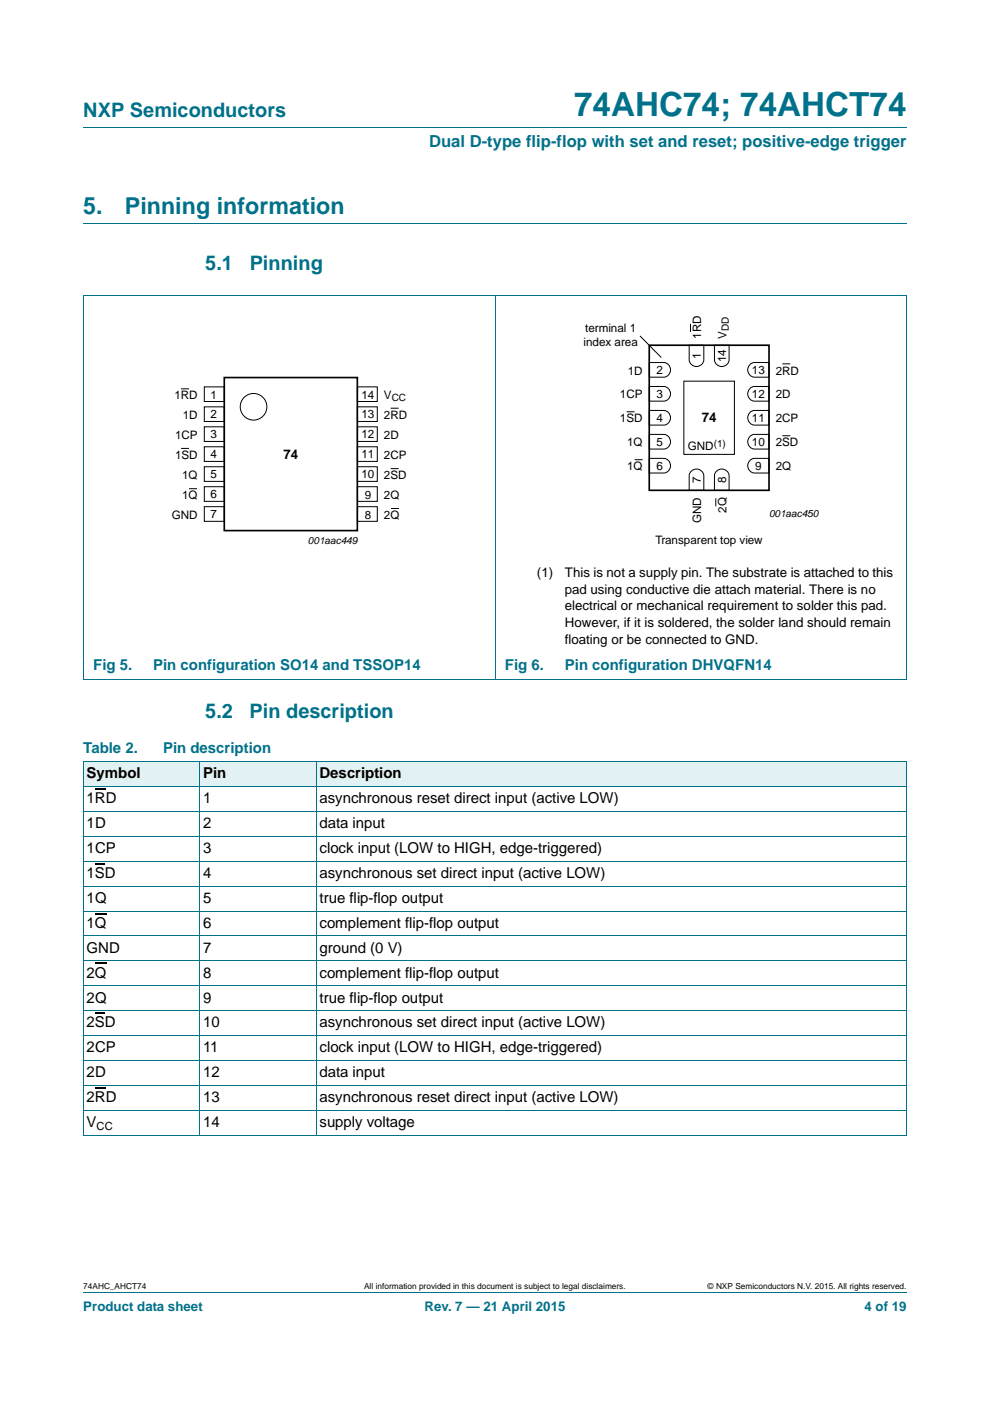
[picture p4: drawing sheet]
<svg xmlns="http://www.w3.org/2000/svg" width="210mm" height="297mm" viewBox="0 0 210 297" stroke-linecap="round" stroke-linejoin="round" font-family="sans-serif">
<defs><g id="words">
<text font-size="7" fill="#00718a" x="121.8" y="24.6">74AHC74; 74AHCT74</text>
<g font-size="4.9" fill="#00718a">
<text x="17.7" y="45.4">5.</text>
<text x="26.5" y="45.4">Pinning information</text>
</g>
<g font-size="4.2" fill="#00718a">
<text x="17.7" y="24.9">NXP Semiconductors</text>
<text x="43.5" y="57.3">5.1</text>
<text x="53" y="57.3">Pinning</text>
<text x="43.5" y="152.2">5.2</text>
<text x="52.9" y="152.2">Pin description</text>
</g>
<text font-size="3.5" fill="#00718a" x="91" y="31.1">Dual D-type flip-flop with set and reset; positive-edge trigger</text>
<g font-size="3.2" fill="#00718a">
<text x="19.8" y="142">Fig 5.</text>
<text x="32.5" y="142">Pin configuration SO14 and TSSOP14</text>
<text x="107.1" y="142">Fig 6.</text>
<text x="119.8" y="142">Pin configuration DHVQFN14</text>
<text x="17.7" y="159.6">Table 2.</text>
<text x="34.6" y="159.6">Pin description</text>
</g>
<g font-size="3.2">
<text x="18.4" y="164.9">Symbol</text>
<text x="43.1" y="164.9">Pin</text>
<text x="67.8" y="164.9">Description</text>
<text x="18.4" y="170.2">1RD</text>
<text x="43.1" y="170.2">1</text>
<text x="67.8" y="170.2">asynchronous reset direct input (active LOW)</text>
<text x="18.4" y="175.5">1D</text>
<text x="43.1" y="175.5">2</text>
<text x="67.8" y="175.5">data input</text>
<text x="18.4" y="180.8">1CP</text>
<text x="43.1" y="180.8">3</text>
<text x="67.8" y="180.8">clock input (LOW to HIGH, edge-triggered)</text>
<text x="18.4" y="191.4">1Q</text>
<text x="18.4" y="186.1">1SD</text>
<text x="43.1" y="186.1">4</text>
<text x="43.1" y="191.4">5</text>
<text x="67.8" y="186.1">asynchronous set direct input (active LOW)</text>
<text x="67.8" y="191.4">true flip-flop output</text>
<text x="18.4" y="196.7">1Q</text>
<text x="43.1" y="196.7">6</text>
<text x="67.8" y="196.7">complement flip-flop output</text>
<text x="18.4" y="202">GND</text>
<text x="43.1" y="202">7</text>
<text x="67.8" y="202">ground (0 V)</text>
<text x="18.4" y="207.3">2Q</text>
<text x="43.1" y="207.3">8</text>
<text x="67.8" y="207.3">complement flip-flop output</text>
<text x="18.4" y="212.6">2Q</text>
<text x="43.1" y="212.6">9</text>
<text x="67.8" y="212.6">true flip-flop output</text>
<text x="18.4" y="217.8">2SD</text>
<text x="43.1" y="217.8">10</text>
<text x="67.8" y="217.8">asynchronous set direct input (active LOW)</text>
<text x="18.4" y="223.1">2CP</text>
<text x="43.1" y="223.1">11</text>
<text x="67.8" y="223.1">clock input (LOW to HIGH, edge-triggered)</text>
<text x="18.4" y="228.4">2D</text>
<text x="18.4" y="233.7">2RD</text>
<text x="43.1" y="233.7">13</text>
<text x="43.1" y="228.4">12</text>
<text x="67.8" y="233.7">asynchronous reset direct input (active LOW)</text>
<text x="67.8" y="228.4">data input</text>
<text x="18.4" y="239">V</text>
<text x="43.1" y="239">14</text>
<text x="67.8" y="239">supply voltage</text>
</g>
<g font-size="2.8">
<text x="148.8" y="89.6">74</text>
<text x="60.1" y="97.3">74</text>
<text x="113.9" y="122.3">(1)</text>
<text x="119.8" y="125.9">pad using conductive die attach material. There is no</text>
<text x="119.8" y="122.3">This is not a supply pin. The substrate is attached to this</text>
<text x="119.8" y="129.4">electrical or mechanical requirement to solder this pad.</text>
<text x="119.8" y="132.9">However, if it is soldered, the solder land should remain</text>
<text x="119.8" y="136.5">floating or be connected to GND.</text>
</g>
<g font-size="2.8" fill="#00718a">
<text x="17.7" y="277.9">Product data sheet</text>
<text x="90.1" y="277.9">Rev. 7 — 21 April 2015</text>
<text x="183.4" y="277.9">4 of 19</text>
</g>
<g font-size="2.5">
<text x="124.1" y="70.4">terminal 1</text>
<text x="148.7" y="71.8" transform="rotate(-90 148.7 71.8)">1RD</text>
<text x="154.1" y="71.8" transform="rotate(-90 154.1 71.8)">V</text>
<text x="123.8" y="73.4">index area</text>
<text x="148.6" y="76.1" transform="rotate(-90 148.6 76.1)">1</text>
<text x="154" y="76.8" transform="rotate(-90 154 76.8)">14</text>
<text x="133.1" y="79.4">1D</text>
<text x="139.3" y="79.3">2</text>
<text x="159.5" y="79.3">13</text>
<text x="164.5" y="79.4">2RD</text>
<text x="37" y="84.6">1RD</text>
<text x="38.8" y="88.8">1D</text>
<text x="44.6" y="84.5">1</text>
<text x="44.6" y="88.7">2</text>
<text x="76.7" y="84.5">14</text>
<text x="76.7" y="88.7">13</text>
<text x="81.4" y="88.8">2RD</text>
<text x="81.4" y="84.6">V</text>
<text x="131.5" y="89.6">1SD</text>
<text x="131.5" y="84.5">1CP</text>
<text x="139.3" y="89.5">4</text>
<text x="139.3" y="84.4">3</text>
<text x="159.5" y="89.5">11</text>
<text x="159.5" y="84.4">12</text>
<text x="164.5" y="89.6">2CP</text>
<text x="164.5" y="84.5">2D</text>
<text x="37.1" y="93">1CP</text>
<text x="44.6" y="93">3</text>
<text x="76.7" y="93">12</text>
<text x="81.4" y="93">2D</text>
<text x="133" y="94.6">1Q</text>
<text x="139.3" y="94.6">5</text>
<text x="145.9" y="95.5">GND</text>
<text x="159.5" y="94.6">10</text>
<text x="164.5" y="94.6">2SD</text>
<text x="37.1" y="97.3">1SD</text>
<text x="38.6" y="101.5">1Q</text>
<text x="44.6" y="97.2">4</text>
<text x="44.6" y="101.4">5</text>
<text x="76.7" y="101.4">10</text>
<text x="76.7" y="97.2">11</text>
<text x="81.4" y="97.3">2CP</text>
<text x="81.4" y="101.5">2SD</text>
<text x="133" y="99.7">1Q</text>
<text x="139.3" y="99.7">6</text>
<text x="160.2" y="99.7">9</text>
<text x="164.5" y="99.7">2Q</text>
<text x="38.6" y="105.7">1Q</text>
<text x="44.6" y="105.7">6</text>
<text x="77.4" y="105.7">9</text>
<text x="81.4" y="105.7">2Q</text>
<text x="148.6" y="102.4" transform="rotate(-90 148.6 102.4)">7</text>
<text x="154" y="102.4" transform="rotate(-90 154 102.4)">8</text>
<text x="36.4" y="110">GND</text>
<text x="44.6" y="109.9">7</text>
<text x="77.4" y="110">8</text>
<text x="81.4" y="110">2Q</text>
<text x="148.7" y="110.9" transform="rotate(-90 148.7 110.9)">GND</text>
<text x="154.1" y="108.7" transform="rotate(-90 154.1 108.7)">2Q</text>
<text x="139.1" y="115.2">Transparent top view</text>
</g>
<text font-size="2.4" x="20.5" y="239.6">CC</text>
<g font-size="2.1">
<text x="154.6" y="70.1" transform="rotate(-90 154.6 70.1)">DD</text>
<text x="83.1" y="85.1">CC</text>
<text x="151.4" y="94.8">(1)</text>
<text x="163.1" y="109.6">001aac450</text>
<text x="65.3" y="115.3">001aac449</text>
</g>
<g font-size="1.8">
<text x="17.7" y="273.3">74AHC_AHCT74</text>
<text x="77.2" y="273.3">All information provided in this document is subject to legal disclaimers.</text>
<text x="150.1" y="273.3">© NXP Semiconductors N.V. 2015. All rights reserved.</text>
</g>
</g></defs>
<path d="M17.7 27h174.6M17.7 47.4h174.6M17.6 62.6h174.7M17.7 62.7v81.4M105 62.6v81.5M192.3 62.7v81.4M17.6 144.1h174.7M17.7 273.9h174.6" fill="none" stroke="#00718a" stroke-width=".21"/>
<g fill="none" stroke="#000" stroke-width=".21">
<path d="M135.7 71.2l4.5 4.6M137.7 76.9h3.1a1.56 1.56 0 0 1 1.4 1.5 1.56 1.56 0 0 1-1.4 1.6h-3.1zM146.2 73.2h3.1v3.1a1.56 1.56 0 0 1-1.6 1.4 1.56 1.56 0 0 1-1.5-1.4zM151.5 73.2h3.1v3.1a1.56 1.56 0 0 1-1.5 1.4 1.56 1.56 0 0 1-1.6-1.4zM159.2 77.2l.8-.3h3.1v3.1h-3.1a1.57 1.57 0 0 1-1.3-1.1 1.57 1.57 0 0 1 .5-1.7zM43.3 82h4.3v3.1h-4.3zM43.3 86.3h4.3v3.1h-4.3zM43.3 90.5h4.3v3.1h-4.3zM43.3 94.7h4.3v3.1h-4.3zM43.3 99h4.3v3.1h-4.3zM75.8 99h4.2v3.1h-4.2zM75.8 90.5h4.2v3.1h-4.2z"/>
<path d="M75.8 94.7h4.2v3.1h-4.2zM75.8 82h4.2v3.1h-4.2zM75.8 86.3h4.2v3.1h-4.2zM137.7 97.2h3.1a1.56 1.56 0 0 1 1.4 1.5 1.56 1.56 0 0 1-1.4 1.6h-3.1zM137.7 92.1h3.1a1.56 1.56 0 0 1 1.4 1.6 1.56 1.56 0 0 1-1.4 1.5h-3.1zM137.7 87h3.1a1.56 1.56 0 0 1 1.4 1.6 1.56 1.56 0 0 1-1.4 1.5h-3.1zM137.7 81.9h3.1a1.56 1.56 0 0 1 1.4 1.6 1.56 1.56 0 0 1-1.4 1.5h-3.1zM145 80.8h10.8v15.5h-10.8zM159.2 97.5l.8-.3h3.1v3.1h-3.1a1.57 1.57 0 0 1-1.3-1.1 1.57 1.57 0 0 1 .5-1.7zM159.2 92.4l.8-.3h3.1v3.1h-3.1a1.57 1.57 0 0 1-1.3-1.1 1.57 1.57 0 0 1 .5-1.7zM159.2 87.3l.8-.3h3.1v3.1h-3.1a1.57 1.57 0 0 1-1.3-1.1 1.57 1.57 0 0 1 .5-1.7zM159.2 82.3l.8-.4h3.1v3.1h-3.1a1.57 1.57 0 0 1-1.3-1.1 1.57 1.57 0 0 1 .5-1.6z"/>
<path d="M43.3 103.2h4.3v3.1h-4.3zM43.3 107.4h4.3v3.1h-4.3zM75.8 107.4h4.2v3.1h-4.2zM75.8 103.2h4.2v3.1h-4.2zM146.5 100a1.57 1.57 0 0 1 1.7-.5 1.57 1.57 0 0 1 1.1 1.4v3.1h-3.1v-3.1zM151.9 100a1.57 1.57 0 0 1 1.6-.5 1.57 1.57 0 0 1 1.1 1.4v3.1h-3.1v-3.1z"/>
<circle cx="53.8" cy="86.2" r="2.82"/>
</g>
<path d="M137.7 73.2h25.4v30.8h-25.4zM47.6 80h28.2v32.5h-28.2z" fill="none" stroke="#000" stroke-width=".35"/>
<path d="M146.5 68.7v1.7zM165.9 77.1h1.7zM38.4 82.4h1.7zM38.4 95.1h1.7zM82.9 99.4h1.7zM82.9 86.5h1.7zM132.9 87.3h1.7zM134.6 97.5h1.7zM165.9 92.4h1.7zM40.1 103.6h1.7zM82.9 107.8h1.7zM151.8 105.7v1.6z" fill="#000" stroke="#000" stroke-width=".21"/>
<g fill="#e2f1f4">
<path d="M17.7 161.4h24.7v5.3h-24.7z"/>
<path d="M42.4 161.4h24.7v5.3h-24.7z"/>
<path d="M67.1 161.4h125.2v5.3h-125.2z"/>
</g>
<path d="M20.1 167.2h2.3M20.1 183.1h2.1M20.1 193.7h2.5M20.1 204.3h2.5M20.1 214.9h2.1M20.1 230.7h2.3" fill="none" stroke="#000" stroke-width=".23"/>
<g fill="none" stroke="#00718a" stroke-width=".21">
<path d="M17.6 161.4h174.7M17.6 166.7h174.7M17.6 172h174.7M17.6 177.3h174.7M17.7 161.4v79.3M42.4 161.4v79.4M67.1 161.4v79.4M192.3 161.4v79.3M17.6 182.6h174.7M17.6 187.9h174.7M17.6 193.2h174.7M17.6 198.4h174.7"/>
<path d="M17.6 203.7h174.7M17.6 209h174.7M17.6 214.3h174.7M17.6 219.6h174.7M17.6 224.9h174.7M17.6 230.2h174.7M17.6 235.5h174.7M17.6 240.8h174.7"/>
</g>
<use href="#words"/>
</svg>
